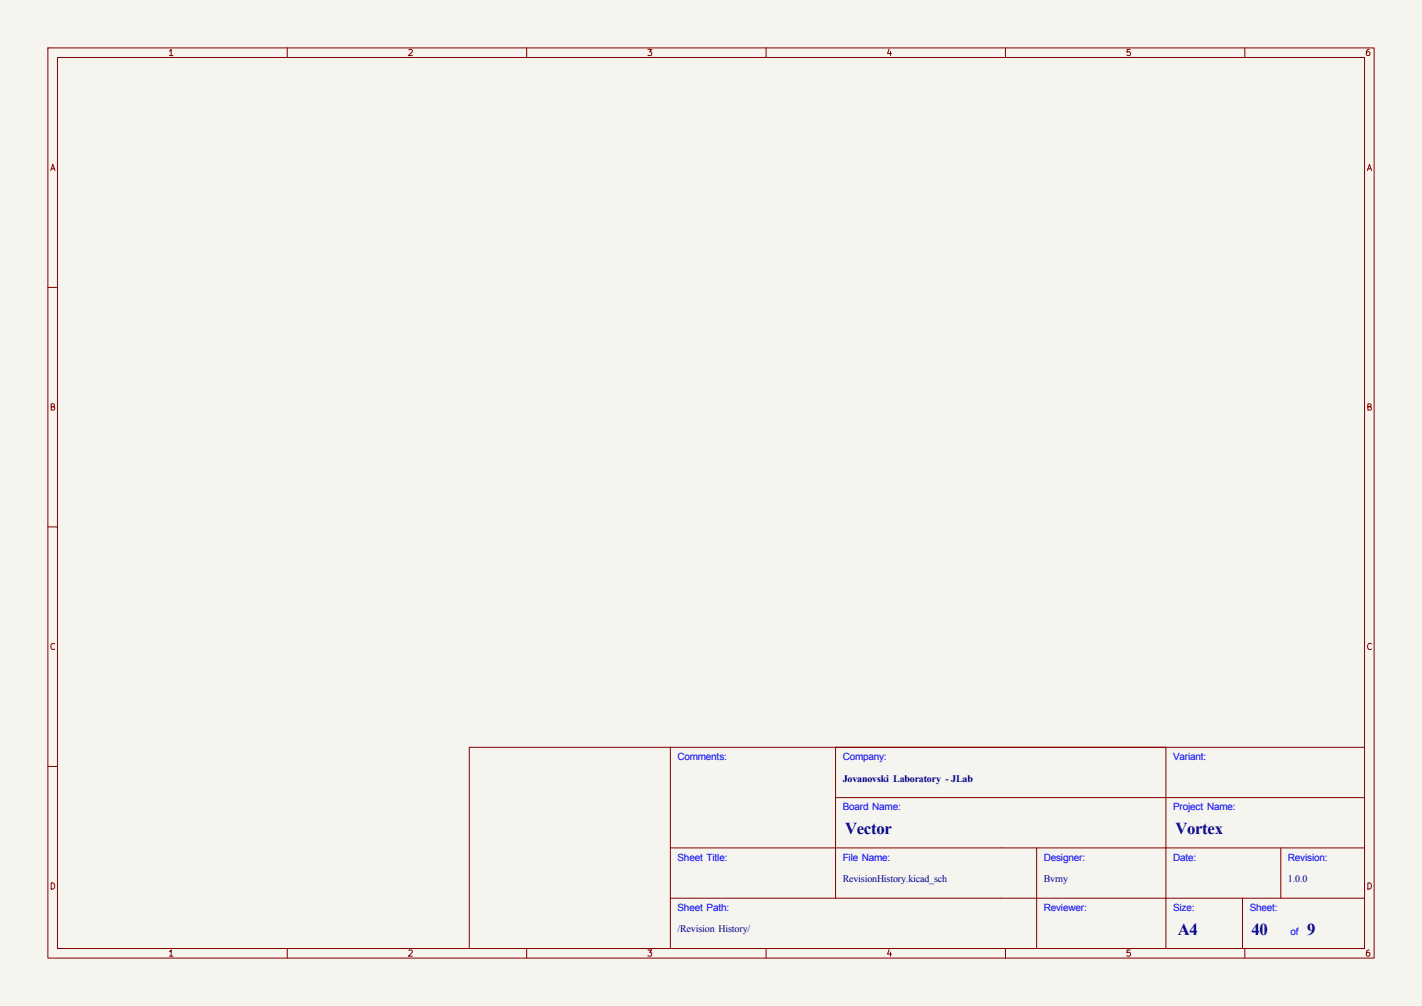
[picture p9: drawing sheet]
<svg xmlns="http://www.w3.org/2000/svg" width="297mm" height="210mm" viewBox="0 0 297 210" stroke-linecap="round" stroke-linejoin="round" font-family="sans-serif">
<defs><g id="words">
<g font-size="3.5" fill="#00007f">
<text x="176.5" y="174.1">Vector</text>
<text x="245.5" y="174.1">Vortex</text>
<text x="246" y="195.1">A4</text>
<text x="261.4" y="195.1">40</text>
<text x="273" y="195.1">9</text>
</g>
<g font-size="2.1" fill="#00f">
<text x="141.5" y="158.7">Comments:</text>
<text x="176" y="158.7">Company:</text>
<text x="245" y="158.7">Variant:</text>
<text x="176" y="169.2">Board Name:</text>
<text x="245" y="169.2">Project Name:</text>
<text x="141.5" y="179.7">Sheet Title:</text>
<text x="176" y="179.7">File Name:</text>
<text x="218" y="179.7">Designer:</text>
<text x="245" y="179.7">Date:</text>
<text x="269" y="179.7">Revision:</text>
<text x="141.5" y="190.2">Sheet Path:</text>
<text x="218" y="190.2">Reviewer:</text>
<text x="245" y="190.2">Size:</text>
<text x="261" y="190.2">Sheet:</text>
<text x="269.5" y="195.2">of</text>
</g>
<g font-size="2.1" fill="#00007f">
<text x="176" y="163.2">Jovanovski Laboratory - JLab</text>
<text x="176" y="184.2">RevisionHistory.kicad_sch</text>
<text x="218" y="184.2">Bvrny</text>
<text x="269" y="184.2">1.0.0</text>
<text x="141.5" y="194.7">/Revision History/</text>
</g>
<g font-size="1.3" fill="#840000">
<text x="35" y="12">1</text>
<text x="85" y="12">2</text>
<text x="135" y="12">3</text>
<text x="185" y="12">4</text>
<text x="235" y="12">5</text>
<text x="285" y="12">6</text>
<text x="10.3" y="36">A</text>
<text x="285.3" y="36">A</text>
<text x="10.3" y="86">B</text>
<text x="285.3" y="86">B</text>
<text x="10.3" y="136">C</text>
<text x="285.3" y="136">C</text>
<text x="10.3" y="186">D</text>
<text x="285.3" y="186">D</text>
<text x="35" y="200">1</text>
<text x="85" y="200">2</text>
<text x="135" y="200">3</text>
<text x="185" y="200">4</text>
<text x="235" y="200">5</text>
<text x="285" y="200">6</text>
</g>
</g></defs>
<path d="M0 0h297v210h-297z" fill="#f5f4ef" stroke="#f5f4ef" stroke-width=".21"/>
<g fill="none" stroke="#840000" stroke-width=".21">
<path d="M10 10h277v190h-277zM12 12h273v186h-273zM60 10v2M110 10v2M160 10v2M210 10v2M260 10v2M10 60h2M10 110h2M140 156v42M174.5 156v31.5M243.5 156v42"/>
<path d="M285 156h-187v42M10 160h2M140 177h145M174.5 166.5h110.5M216.5 177v21M267.5 177v10.5M60 198v2M110 198v2M140 187.5h145M160 198v2M210 198v2M259.5 187.5v10.5"/>
<path d="M260 198v2"/>
</g>
<use href="#words"/>
</svg>
